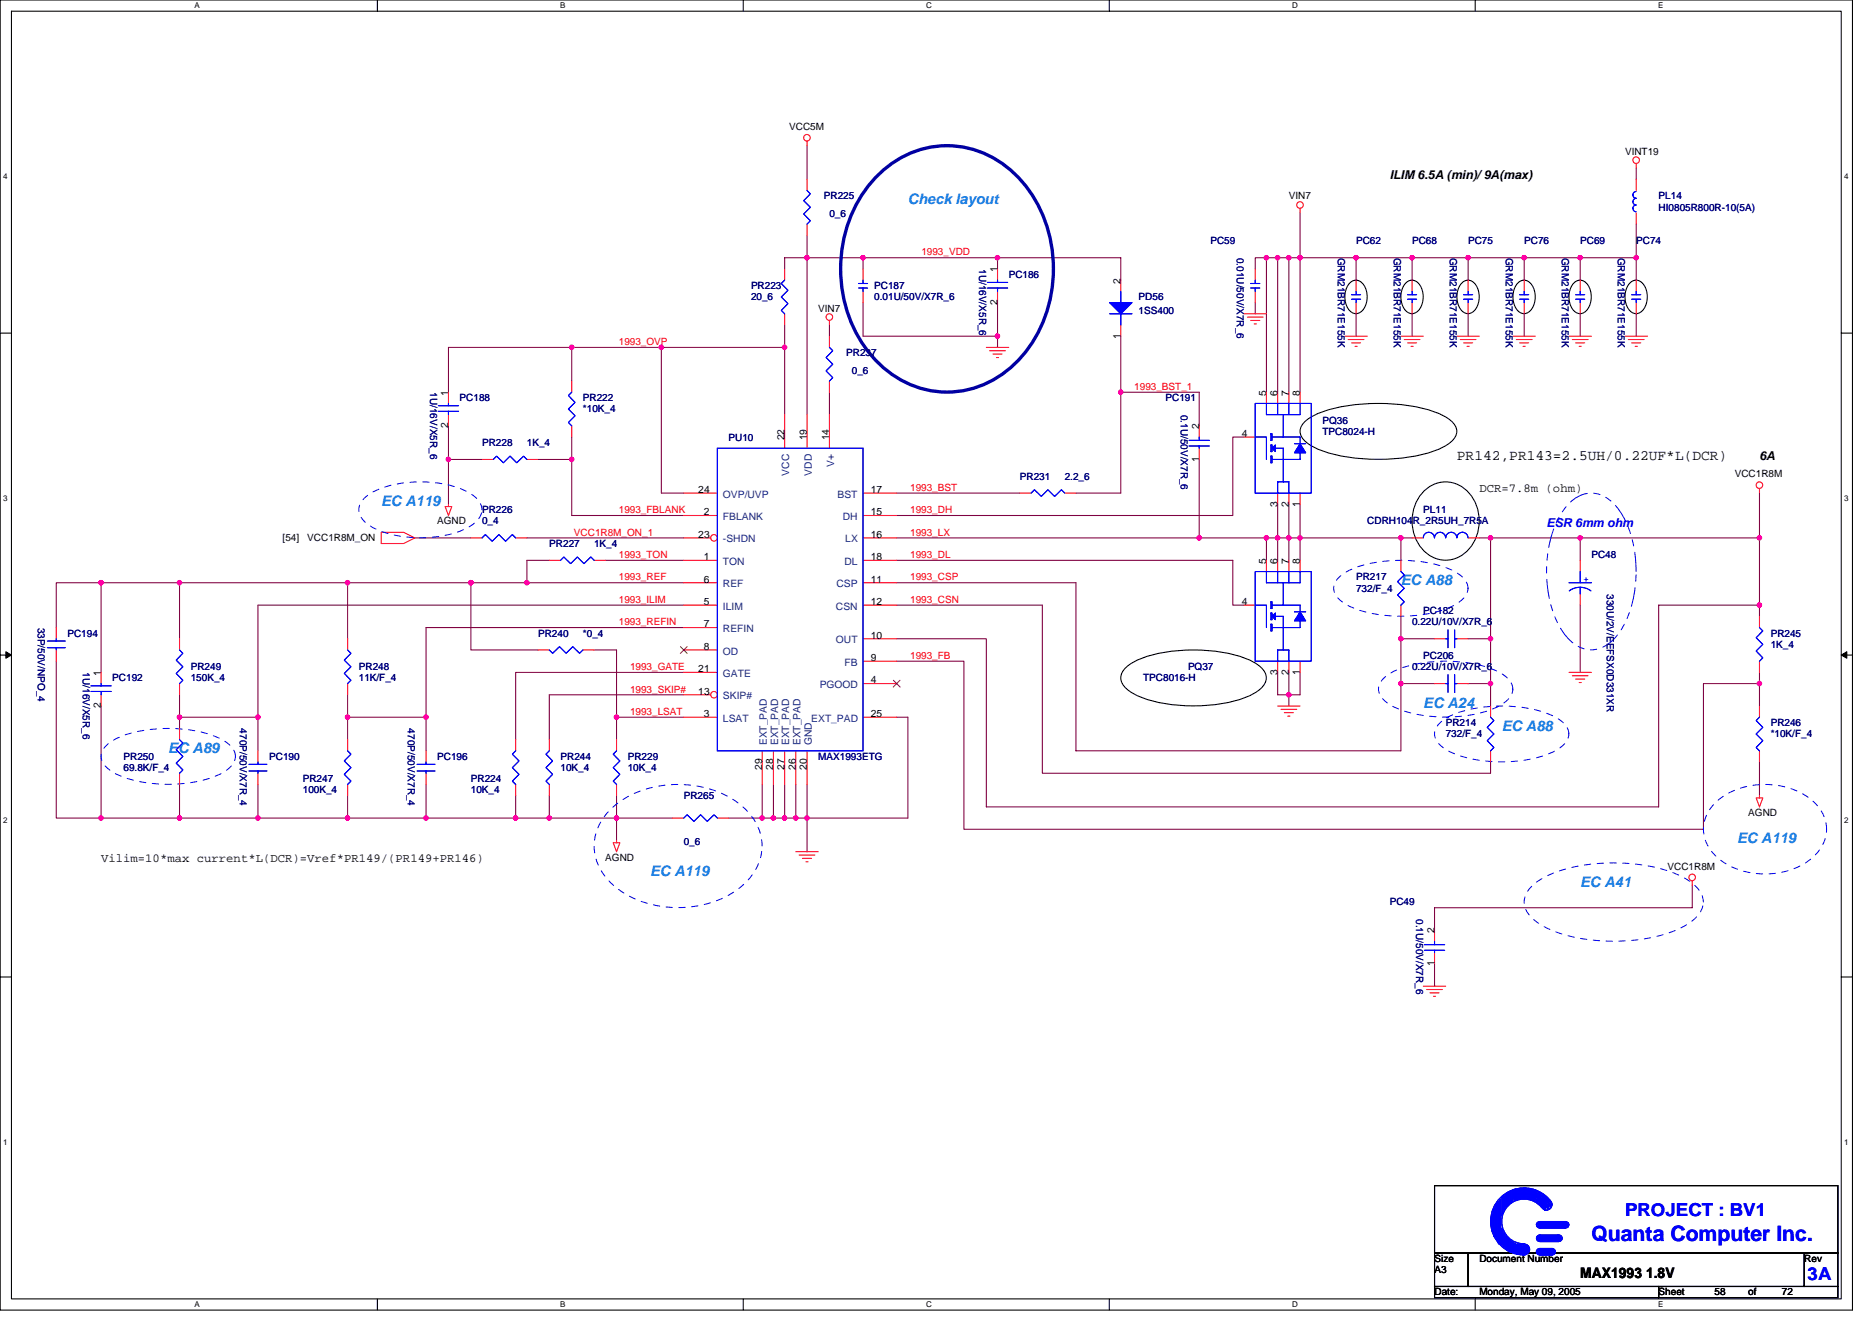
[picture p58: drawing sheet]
<svg xmlns="http://www.w3.org/2000/svg" width="297mm" height="210mm" viewBox="0 0 297 210" stroke-linecap="round" stroke-linejoin="round" font-family="sans-serif">
<defs><g id="words">
<text font-size="3.4" fill="#00f" x="252.5" y="196.9">Quanta Computer Inc.</text>
<g font-size="2.8" fill="#00f">
<text x="257.8" y="192.9">PROJECT : BV1</text>
<text x="286.8" y="203">3A</text>
</g>
<g font-size="2.3" fill="#0080ff">
<text x="144.1" y="32.3">Check layout</text>
<text x="60.5" y="80.3">EC A119</text>
<text x="222.3" y="92.8">EC A88</text>
<text x="225.8" y="112.4">EC A24</text>
<text x="26.7" y="119.5">EC A89</text>
<text x="238.3" y="115.9">EC A88</text>
<text x="275.6" y="133.7">EC A119</text>
<text x="103.2" y="139">EC A119</text>
<text x="250.7" y="140.8">EC A41</text>
</g>
<g font-size="2.3">
<text x="231.2" y="73">PR142,PR143=2.5UH/0.22UF*L(DCR)</text>
<text x="250.7" y="202.7">MAX1993 1.8V</text>
</g>
<g font-size="1.9">
<text x="220.5" y="28.5">ILIM 6.5A (min)/ 9A(max)</text>
<text x="279.2" y="72.9">6A</text>
<text x="234.7" y="78">DCR=7.8m (ohm)</text>
<text x="16" y="136.7">Vilim=10*max current*L(DCR)=Vref*PR149/(PR149+PR146)</text>
</g>
<text font-size="1.9" fill="#00f" x="245.4" y="83.6">ESR 6mm ohm</text>
<g font-size="1.6">
<text x="125.2" y="20.6">VCC5M</text>
<text x="257.8" y="24.5">VINT19</text>
<text x="204.5" y="31.6">VIN7</text>
<text x="158.3" y="43.2" transform="rotate(-90 158.3 43.2)">1</text>
<text x="177.8" y="45" transform="rotate(-90 177.8 45)">2</text>
<text x="129.8" y="49.4">VIN7</text>
<text x="158.3" y="48.4" transform="rotate(-90 158.3 48.4)">2</text>
<text x="177.8" y="53.7" transform="rotate(-90 177.8 53.7)">1</text>
<text x="71.1" y="62.8" transform="rotate(-90 71.1 62.8)">1</text>
<text x="200.9" y="62.8" transform="rotate(-90 200.9 62.8)">5</text>
<text x="202.7" y="62.8" transform="rotate(-90 202.7 62.8)">6</text>
<text x="204.5" y="62.8" transform="rotate(-90 204.5 62.8)">7</text>
<text x="206.3" y="62.8" transform="rotate(-90 206.3 62.8)">8</text>
<text x="71.1" y="67.9" transform="rotate(-90 71.1 67.9)">2</text>
<text x="124.5" y="69.9" transform="rotate(-90 124.5 69.9)">22</text>
<text x="128" y="69.9" transform="rotate(-90 128 69.9)">19</text>
<text x="131.6" y="69.9" transform="rotate(-90 131.6 69.9)">14</text>
<text x="190.3" y="68.1" transform="rotate(-90 190.3 68.1)">2</text>
<text x="197" y="69.3">4</text>
<text x="190.3" y="73.3" transform="rotate(-90 190.3 73.3)">1</text>
<text x="275.3" y="75.7">VCC1R8M</text>
<text x="69.4" y="83.2">AGND</text>
<text x="110.8" y="78.2">24</text>
<text x="111.7" y="81.8">2</text>
<text x="138.2" y="81.8">15</text>
<text x="138.2" y="78.2">17</text>
<text x="202.7" y="80.4" transform="rotate(-90 202.7 80.4)">3</text>
<text x="204.5" y="80.4" transform="rotate(-90 204.5 80.4)">2</text>
<text x="206.3" y="80.4" transform="rotate(-90 206.3 80.4)">1</text>
<text x="44.8" y="85.9">[54]</text>
<text x="48.8" y="85.9">VCC1R8M_ON</text>
<text x="110.8" y="85.3">23</text>
<text x="111.7" y="88.9">1</text>
<text x="138.2" y="88.9">18</text>
<text x="138.2" y="85.3">16</text>
<text x="200.9" y="89.4" transform="rotate(-90 200.9 89.4)">5</text>
<text x="202.7" y="89.4" transform="rotate(-90 202.7 89.4)">6</text>
<text x="204.5" y="89.4" transform="rotate(-90 204.5 89.4)">7</text>
<text x="206.3" y="89.4" transform="rotate(-90 206.3 89.4)">8</text>
<text x="111.7" y="92.4">6</text>
<text x="111.7" y="96">5</text>
<text x="138.2" y="92.4">11</text>
<text x="138.2" y="96">12</text>
<text x="197" y="96">4</text>
<text x="111.7" y="99.5">7</text>
<text x="138.2" y="101.3">10</text>
<text x="16" y="107.2" transform="rotate(-90 16 107.2)">1</text>
<text x="110.8" y="106.7">21</text>
<text x="111.7" y="103.1">8</text>
<text x="138.2" y="104.9">9</text>
<text x="202.7" y="107.1" transform="rotate(-90 202.7 107.1)">3</text>
<text x="204.5" y="107.1" transform="rotate(-90 204.5 107.1)">2</text>
<text x="206.3" y="107.1" transform="rotate(-90 206.3 107.1)">1</text>
<text x="16" y="112.4" transform="rotate(-90 16 112.4)">2</text>
<text x="110.8" y="110.2">13</text>
<text x="111.7" y="113.8">3</text>
<text x="138.2" y="108.4">4</text>
<text x="138.2" y="113.8">25</text>
<text x="120.9" y="122.2" transform="rotate(-90 120.9 122.2)">29</text>
<text x="122.7" y="122.2" transform="rotate(-90 122.7 122.2)">28</text>
<text x="124.5" y="122.2" transform="rotate(-90 124.5 122.2)">27</text>
<text x="126.3" y="122.2" transform="rotate(-90 126.3 122.2)">26</text>
<text x="128" y="122.2" transform="rotate(-90 128 122.2)">20</text>
<text x="277.4" y="129.4">AGND</text>
<text x="96.1" y="136.5">AGND</text>
<text x="264.6" y="138">VCC1R8M</text>
<text x="227.6" y="148.1" transform="rotate(-90 227.6 148.1)">2</text>
<text x="227.6" y="153.3" transform="rotate(-90 227.6 153.3)">1</text>
<text x="227.6" y="200.2">Size</text>
<text x="227.6" y="202">A3</text>
<text x="234.7" y="200.2">Document Number</text>
<text x="286.3" y="200.2">Rev</text>
<text x="227.6" y="205.5">Date:</text>
<text x="234.7" y="205.5">Monday, May 09, 2005</text>
<text x="263.2" y="205.5">Sheet</text>
<text x="272.1" y="205.5">58</text>
<text x="277.4" y="205.5">of</text>
<text x="282.7" y="205.5">72</text>
</g>
<g font-size="1.6" fill="#000080">
<text x="130.7" y="31.6">PR225</text>
<text x="131.6" y="34.5">0_6</text>
<text x="263.2" y="31.6">PL14</text>
<text x="263.2" y="33.4">HI0805R800R-10(5A)</text>
<text x="192.1" y="38.8">PC59</text>
<text x="196.3" y="40.9" transform="rotate(90 196.3 40.9)">0.01U/50V/X7R_6</text>
<text x="212.3" y="40.9" transform="rotate(90 212.3 40.9)">GRM21BR71E155K</text>
<text x="215.2" y="38.8">PC62</text>
<text x="221.2" y="40.9" transform="rotate(90 221.2 40.9)">GRM21BR71E155K</text>
<text x="224.1" y="38.8">PC68</text>
<text x="230.1" y="40.9" transform="rotate(90 230.1 40.9)">GRM21BR71E155K</text>
<text x="233" y="38.8">PC75</text>
<text x="238.9" y="40.9" transform="rotate(90 238.9 40.9)">GRM21BR71E155K</text>
<text x="241.8" y="38.8">PC76</text>
<text x="247.8" y="40.9" transform="rotate(90 247.8 40.9)">GRM21BR71E155K</text>
<text x="250.7" y="38.8">PC69</text>
<text x="256.7" y="40.9" transform="rotate(90 256.7 40.9)">GRM21BR71E155K</text>
<text x="259.6" y="38.8">PC74</text>
<text x="119.2" y="45.9">PR223</text>
<text x="119.2" y="47.6">20_6</text>
<text x="138.7" y="45.9">PC187</text>
<text x="138.7" y="47.6">0.01U/50V/X7R_6</text>
<text x="155.4" y="42.7" transform="rotate(90 155.4 42.7)">1U/16V/X5R_6</text>
<text x="160.1" y="44.1">PC186</text>
<text x="180.7" y="47.6">PD56</text>
<text x="180.7" y="49.8">1SS400</text>
<text x="134.3" y="56.5">PR237</text>
<text x="135.2" y="59.4">0_6</text>
<text x="68.3" y="62.2" transform="rotate(90 68.3 62.2)">1U/16V/X5R_6</text>
<text x="72.9" y="63.6">PC188</text>
<text x="92.5" y="63.6">PR222</text>
<text x="92.5" y="65.4">*10K_4</text>
<text x="185" y="63.6">PC191</text>
<text x="187.4" y="65.8" transform="rotate(90 187.4 65.8)">0.1U/50V/X7R_6</text>
<text x="76.5" y="70.8">PR228</text>
<text x="83.6" y="70.8">1K_4</text>
<text x="115.6" y="70">PU10</text>
<text x="209.8" y="67.2">PQ36</text>
<text x="209.8" y="69">TPC8024-H</text>
<text x="161.8" y="76.1">PR231</text>
<text x="168.9" y="76.1">2.2_6</text>
<text x="76.5" y="81.4">PR226</text>
<text x="76.5" y="83.2">0_4</text>
<text x="217" y="83.2">CDRH104R_2R5UH_7R5A</text>
<text x="225.8" y="81.4">PL11</text>
<text x="87.2" y="86.8">PR227</text>
<text x="94.3" y="86.8">1K_4</text>
<text x="252.5" y="88.5">PC48</text>
<text x="215.2" y="92.1">PR217</text>
<text x="215.2" y="93.9">732/F_4</text>
<text x="254.9" y="94.2" transform="rotate(90 254.9 94.2)">330U/2V/EEFSX0D331XR</text>
<text x="6" y="99.6" transform="rotate(90 6 99.6)">33P/50V/NPO_4</text>
<text x="10.7" y="101">PC194</text>
<text x="85.4" y="101">PR240</text>
<text x="92.5" y="101">*0_4</text>
<text x="224.1" y="99.2">0.22U/10V/X7R_6</text>
<text x="225.8" y="97.4">PC182</text>
<text x="281" y="101">PR245</text>
<text x="13.1" y="106.7" transform="rotate(90 13.1 106.7)">1U/16V/X5R_6</text>
<text x="30.3" y="106.3">PR249</text>
<text x="56.9" y="106.3">PR248</text>
<text x="188.5" y="106.3">PQ37</text>
<text x="224.1" y="106.3">0.22U/10V/X7R_6</text>
<text x="225.8" y="104.5">PC206</text>
<text x="281" y="102.8">1K_4</text>
<text x="17.8" y="108.1">PC192</text>
<text x="30.3" y="108.1">150K_4</text>
<text x="56.9" y="108.1">11K/F_4</text>
<text x="181.4" y="108.1">TPC8016-H</text>
<text x="38" y="115.6" transform="rotate(90 38 115.6)">470P/50V/X7R_4</text>
<text x="64.7" y="115.6" transform="rotate(90 64.7 115.6)">470P/50V/X7R_4</text>
<text x="229.4" y="115.2">PR214</text>
<text x="229.4" y="117">732/F_4</text>
<text x="281" y="115.2">PR246</text>
<text x="281" y="117">*10K/F_4</text>
<text x="19.6" y="120.5">PR250</text>
<text x="19.6" y="122.3">69.8K/F_4</text>
<text x="42.7" y="120.5">PC190</text>
<text x="48" y="124.1">PR247</text>
<text x="48" y="125.9">100K_4</text>
<text x="69.4" y="120.5">PC196</text>
<text x="74.7" y="124.1">PR224</text>
<text x="74.7" y="125.9">10K_4</text>
<text x="88.9" y="120.5">PR244</text>
<text x="88.9" y="122.3">10K_4</text>
<text x="99.6" y="120.5">PR229</text>
<text x="99.6" y="122.3">10K_4</text>
<text x="129.8" y="120.5">MAX1993ETG</text>
<text x="108.5" y="126.8">PR265</text>
<text x="108.5" y="134">0_6</text>
<text x="220.5" y="143.7">PC49</text>
<text x="224.7" y="145.8" transform="rotate(90 224.7 145.8)">0.1U/50V/X7R_6</text>
</g>
<g font-size="1.6" fill="#f00">
<text x="146.2" y="40.5">1993_VDD</text>
<text x="98.2" y="54.8">1993_OVP</text>
<text x="180" y="61.9">1993_BST_1</text>
<text x="144.4" y="77.9">1993_BST</text>
<text x="98.2" y="81.4">1993_FBLANK</text>
<text x="144.4" y="81.4">1993_DH</text>
<text x="91.1" y="85">VCC1R8M_ON_1</text>
<text x="98.2" y="88.5">1993_TON</text>
<text x="144.4" y="85">1993_LX</text>
<text x="144.4" y="88.5">1993_DL</text>
<text x="98.2" y="95.7">1993_ILIM</text>
<text x="98.2" y="92.1">1993_REF</text>
<text x="144.4" y="92.1">1993_CSP</text>
<text x="144.4" y="95.7">1993_CSN</text>
<text x="98.2" y="99.2">1993_REFIN</text>
<text x="100" y="106.3">1993_GATE</text>
<text x="144.4" y="104.5">1993_FB</text>
<text x="100" y="113.4">1993_LSAT</text>
<text x="100" y="109.9">1993_SKIP#</text>
</g>
<g font-size="1.6" fill="#004080">
<text x="125.2" y="75.5" transform="rotate(-90 125.2 75.5)">VCC</text>
<text x="128.8" y="75.5" transform="rotate(-90 128.8 75.5)">VDD</text>
<text x="132.4" y="74" transform="rotate(-90 132.4 74)">V+</text>
<text x="114.7" y="79">OVP/UVP</text>
<text x="114.7" y="82.5">FBLANK</text>
<text x="132.9" y="79">BST</text>
<text x="133.7" y="82.5">DH</text>
<text x="114.7" y="86.1">-SHDN</text>
<text x="114.7" y="89.6">TON</text>
<text x="134" y="89.6">DL</text>
<text x="134.1" y="86.1">LX</text>
<text x="114.7" y="93.2">REF</text>
<text x="132.7" y="93.2">CSP</text>
<text x="114.7" y="96.7">ILIM</text>
<text x="114.7" y="100.3">REFIN</text>
<text x="132.6" y="96.7">CSN</text>
<text x="114.7" y="103.8">OD</text>
<text x="114.7" y="107.4">GATE</text>
<text x="132.6" y="102.1">OUT</text>
<text x="134" y="105.6">FB</text>
<text x="114.7" y="111">SKIP#</text>
<text x="130.1" y="109.2">PGOOD</text>
<text x="114.7" y="114.5">LSAT</text>
<text x="121.7" y="118.2" transform="rotate(-90 121.7 118.2)">EXT_PAD</text>
<text x="123.5" y="118.2" transform="rotate(-90 123.5 118.2)">EXT_PAD</text>
<text x="125.2" y="118.2" transform="rotate(-90 125.2 118.2)">EXT_PAD</text>
<text x="127" y="118.2" transform="rotate(-90 127 118.2)">EXT_PAD</text>
<text x="128.7" y="114.5">EXT_PAD</text>
<text x="128.8" y="118.2" transform="rotate(-90 128.8 118.2)">GND</text>
</g>
<text font-size="1.6" fill="#00f" x="251.3" y="92.3">+</text>
<g font-size="1.3">
<text x="30.8" y="1.3">A</text>
<text x="88.9" y="1.3">B</text>
<text x="147" y="1.3">C</text>
<text x="205" y="1.3">D</text>
<text x="263.1" y="1.3">E</text>
<text x=".5" y="28.4">4</text>
<text x="292.6" y="28.4">4</text>
<text x=".5" y="79.5">3</text>
<text x="292.6" y="79.5">3</text>
<text x=".5" y="130.6">2</text>
<text x="292.6" y="130.6">2</text>
<text x=".5" y="181.7">1</text>
<text x="292.6" y="181.7">1</text>
<text x="30.8" y="207.4">A</text>
<text x="88.9" y="207.4">B</text>
<text x="147" y="207.4">C</text>
<text x="205" y="207.4">D</text>
<text x="263.1" y="207.4">E</text>
</g>
</g></defs>
<path d="M0 0h293.9v207.9h-293.9zM1.8 1.8h290.4v204.3h-290.4z" fill="none" stroke="#000" stroke-width=".17"/>
<g fill="#fff">
<path d="M30.8 .2h.9v1.4h-.9z"/>
<path d="M30.8 206.3h.9v1.4h-.9z"/>
</g>
<path d="M59.9 0v1.8M59.9 206.1v1.8" fill="none" stroke="#000" stroke-width=".17"/>
<g fill="#fff">
<path d="M88.9 .2h.8v1.4h-.8z"/>
<path d="M88.9 206.3h.8v1.4h-.8z"/>
</g>
<path d="M117.9 0v1.8M117.9 206.1v1.8" fill="none" stroke="#000" stroke-width=".17"/>
<g fill="#fff">
<path d="M147 .2h.9v1.4h-.9z"/>
<path d="M147 206.3h.9v1.4h-.9z"/>
</g>
<path d="M176 0v1.8M176 206.1v1.8" fill="none" stroke="#000" stroke-width=".17"/>
<g fill="#fff">
<path d="M205 .2h.9v1.4h-.9z"/>
<path d="M205 206.3h.9v1.4h-.9z"/>
</g>
<path d="M234.1 0v1.8M234.1 206.1v1.8" fill="none" stroke="#000" stroke-width=".17"/>
<g fill="#fff">
<path d="M263.1 .2h.8v1.4h-.8z"/>
<path d="M263.1 206.3h.8v1.4h-.8z"/>
<path d="M.5 27.3h.7v1.4h-.7z"/>
<path d="M292.6 27.3h.7v1.4h-.7z"/>
<path d="M.5 78.4h.7v1.4h-.7z"/>
<path d="M292.6 78.4h.7v1.4h-.7z"/>
</g>
<path d="M0 52.9h1.8M292.2 52.9h1.7" fill="none" stroke="#000" stroke-width=".17"/>
<g fill="#fff">
<path d="M.5 129.5h.7v1.4h-.7z"/>
<path d="M292.6 129.5h.7v1.4h-.7z"/>
</g>
<path d="M0 103.9h1.8M292.2 103.9h1.7" fill="none" stroke="#000" stroke-width=".17"/>
<path d="M.9 103.4l.9 .5-.9 .5zM292.2 103.9l.8-.5v1z" fill="#000" stroke="#000" stroke-width=".16"/>
<g fill="#fff">
<path d="M.5 180.5h.7v1.4h-.7z"/>
<path d="M292.6 180.5h.7v1.4h-.7z"/>
</g>
<g fill="none" stroke="#000" stroke-width=".17">
<path d="M214.3 44.8a1.5 1.5 0 0 1 2.4 1 3.2 3.2 0 0 1-1.1 3.9 1.54 1.54 0 0 1-2-1.3 3.5 3.5 0 0 1 .7-3.6zM223.2 44.8a1.5 1.5 0 0 1 2.4 1 3.2 3.2 0 0 1-1.1 3.9 1.54 1.54 0 0 1-2-1.3 3.5 3.5 0 0 1 .7-3.6zM232 44.8a1.5 1.5 0 0 1 2.5 1 3.2 3.2 0 0 1-1.1 3.9 1.54 1.54 0 0 1-2-1.3 3.5 3.5 0 0 1 .6-3.6zM240.9 44.8a1.5 1.5 0 0 1 2.5 1 3.2 3.2 0 0 1-1.1 3.9 1.54 1.54 0 0 1-2-1.3 3.5 3.5 0 0 1 .6-3.6zM249.8 44.8a1.5 1.5 0 0 1 2.4 1 3.2 3.2 0 0 1-1 3.9 1.54 1.54 0 0 1-2-1.3 3.5 3.5 0 0 1 .6-3.6zM258.7 44.8a1.5 1.5 0 0 1 2.4 1 3.2 3.2 0 0 1-1 3.9 1.54 1.54 0 0 1-2-1.3 3.5 3.5 0 0 1 .6-3.6zM207.3 66.7a14.1 14.1 0 0 1 6.6-2.3 29 29 0 0 1 14.7 1.3 4.5 4.5 0 0 1 2.4 2.1 2.05 2.05 0 0 1-.8 2.4 14.2 14.2 0 0 1-6.6 2.3 28.8 28.8 0 0 1-14.7-1.4 4.5 4.5 0 0 1-2.5-2.1 2.04 2.04 0 0 1 .9-2.3zM226.2 77.6a4.9 4.9 0 0 1 7.5 1.4 6.6 6.6 0 0 1-2.6 9.6 5.2 5.2 0 0 1-6.8-4 6.8 6.8 0 0 1 1.9-7zM178.7 105.8a12.6 12.6 0 0 1 6.2-2.3 25.1 25.1 0 0 1 13.6 1.3 3.7 3.7 0 0 1 2.4 2.7 2.88 2.88 0 0 1-1.5 2.3 19.6 19.6 0 0 1-10 2.2 19.6 19.6 0 0 1-10-2.2 2.61 2.61 0 0 1-1.5-2.9l.4-.5zM0 155h1.8M292.2 155h1.7M227.6 188.1h64v10.7h-64z"/>
<path d="M227.6 198.8h5.4v5.3h-5.4zM233 198.8h53.3v5.3h-53.3zM286.3 198.8h5.3v5.3h-5.3zM227.6 204.1h35.6v1.8h-35.6zM263.2 204.1h28.4v1.8h-28.4z"/>
</g>
<g fill="none" stroke="#800040" stroke-width=".17">
<path d="M128.1 37.3v3.6h8.8v1.8M128.1 23.1v5.3M206.3 33.8v28.4M259.6 26.7v1.7M259.6 35.6v8.8M90.7 55.1v5.4M104.9 55.1v23.1h3.6M124.5 42.7v-1.8h3.6v24.9M124.5 51.6v14.2M124.5 55.1h-53.3v7.1M131.6 51.6v1.7M136.9 40.9h40.9v3.5"/>
<path d="M136.9 48v5.3h21.4M158.3 40.9v1.8M158.3 48v7.1M177.8 53.3v24.9h-7.1M199.2 48v1.8M201 40.9h14.2v3.5M201 40.9h-1.8v1.8M201 40.9v21.3M202.7 40.9v21.3M204.5 40.9v21.3M215.2 40.9h8.9v3.5M215.2 49.8v3.5"/>
<path d="M224.1 40.9h8.9v3.5M224.1 49.8v3.5M233 40.9h8.8v3.5M233 49.8v3.5M241.8 40.9h8.9v3.5M241.8 49.8v3.5M250.7 40.9h8.9M250.7 49.8v3.5M259.6 49.8v3.5M71.2 67.6v12.4M71.2 72.9h5.3M90.7 69.3v3.6h-5.3"/>
<path d="M90.7 72.9v8.9h17.8M131.6 62.2v3.6M142.3 78.2h19.5M177.8 62.2h12.5v5.4M190.3 72.9v12.4M197.4 69.3h-1.8v12.5h-53.3M279.2 78.2v17.8M16 92.5h-7.1v7.1M28.5 92.5h-12.5v14.2M28.5 92.5v8.8M28.5 92.5h80M55.2 92.5v8.8"/>
<path d="M65.8 85.3h8.9M74.7 92.5v10.6h10.7M83.6 85.3h24.9M87.2 88.9h-3.6v3.6M96.1 88.9h12.4M108.5 96h-67.6v23.1M108.5 99.6h-40.9v19.5M142.3 96h23.1v26.7h71.1v-1.8M142.3 88.9h53.3v7.1h1.8M142.3 92.5h28.4v26.6h51.6v-10.6h5.3M201 85.3v3.6M202.7 80v5.3h-60.4"/>
<path d="M204.5 80v5.3h-1.8v3.6M206.3 80v8.9M222.3 85.3h-17.8v3.6M222.3 97.8v10.7M224.1 85.3h-1.8v3.6M234.7 85.3h44.5M236.5 85.3v23.2M250.7 85.3v3.6M250.7 96v10.7M279.2 97.8v-1.8h-16v32h-106.7v-26.7h-14.2M8.9 104.9v24.9h7.1M16 112v17.8h12.5"/>
<path d="M28.5 113.8h12.4M28.5 110.2v5.4M55.2 113.8h12.4M55.2 110.2v7.1M94.3 103.1h3.5v14.2M97.8 113.8h10.7M108.5 110.2h-21.3v7.1M108.5 106.7h-26.7v10.6M142.3 104.9h10.6v26.7h117.4v-23.1h8.9M142.3 113.8h1.8v16h-17.8v-5.3M202.7 106.7v3.5h3.6v-3.5M204.5 106.7v5.3"/>
<path d="M222.3 101.3h5.3M233 108.5h3.5v3.5M233 101.3h3.5M279.2 106.7v5.3M28.5 129.8h78.2M28.5 124.5v5.3M40.9 124.5v5.3M55.2 126.2v3.6M67.6 124.5v5.3M81.8 126.2v3.6M87.2 126.2v3.6M97.8 126.2v7.1"/>
<path d="M115.6 129.8h7.1M120.9 124.5v5.3M122.7 124.5v5.3h1.8M124.5 124.5v5.3h1.8M128.1 124.5v10.6M279.2 120.9v5.3M227.6 152.9v3.6M268.5 140.5v3.5h-40.9v3.6"/>
</g>
<g fill="#f0f" stroke="#f0f" stroke-width=".17">
<circle cx="128" cy="40.9" r=".35"/>
<circle cx="136.9" cy="40.9" r=".35"/>
<circle cx="158.3" cy="40.9" r=".35"/>
<circle cx="177.8" cy="62.2" r=".35"/>
<circle cx="190.3" cy="85.3" r=".35"/>
<circle cx="236.5" cy="85.3" r=".35"/>
<circle cx="279.2" cy="85.3" r=".35"/>
<circle cx="279.2" cy="96" r=".35"/>
<circle cx="279.2" cy="108.4" r=".35"/>
<circle cx="104.9" cy="55.1" r=".35"/>
<circle cx="90.7" cy="55.1" r=".35"/>
<circle cx="124.5" cy="55.1" r=".35"/>
<circle cx="90.7" cy="72.9" r=".35"/>
<circle cx="158.3" cy="53.3" r=".35"/>
<circle cx="128" cy="129.8" r=".35"/>
<circle cx="28.5" cy="113.8" r=".35"/>
<circle cx="74.7" cy="92.4" r=".35"/>
<circle cx="67.6" cy="129.8" r=".35"/>
<circle cx="81.8" cy="129.8" r=".35"/>
<circle cx="40.9" cy="113.8" r=".35"/>
<circle cx="71.1" cy="72.9" r=".35"/>
<circle cx="87.1" cy="129.8" r=".35"/>
<circle cx="97.8" cy="129.8" r=".35"/>
<circle cx="28.5" cy="129.8" r=".35"/>
<circle cx="83.6" cy="92.4" r=".35"/>
<circle cx="28.5" cy="92.4" r=".35"/>
<circle cx="55.1" cy="92.4" r=".35"/>
<circle cx="40.9" cy="129.8" r=".35"/>
<circle cx="55.1" cy="129.8" r=".35"/>
<circle cx="16" cy="92.4" r=".35"/>
<circle cx="16" cy="129.8" r=".35"/>
<circle cx="97.8" cy="113.8" r=".35"/>
<circle cx="222.3" cy="101.3" r=".35"/>
<circle cx="222.3" cy="108.4" r=".35"/>
<circle cx="259.6" cy="40.9" r=".35"/>
<circle cx="250.7" cy="40.9" r=".35"/>
<circle cx="200.9" cy="40.9" r=".35"/>
<circle cx="202.7" cy="40.9" r=".35"/>
<circle cx="204.5" cy="40.9" r=".35"/>
<circle cx="206.3" cy="40.9" r=".35"/>
<circle cx="206.3" cy="85.3" r=".35"/>
<circle cx="204.5" cy="85.3" r=".35"/>
<circle cx="200.9" cy="85.3" r=".35"/>
<circle cx="202.7" cy="85.3" r=".35"/>
<circle cx="222.3" cy="85.3" r=".35"/>
<circle cx="204.5" cy="110.2" r=".35"/>
<circle cx="250.7" cy="85.3" r=".35"/>
<circle cx="241.8" cy="40.9" r=".35"/>
<circle cx="232.9" cy="40.9" r=".35"/>
<circle cx="224.1" cy="40.9" r=".35"/>
<circle cx="215.2" cy="40.9" r=".35"/>
<circle cx="55.1" cy="113.8" r=".35"/>
<circle cx="67.6" cy="113.8" r=".35"/>
<circle cx="236.5" cy="101.3" r=".35"/>
<circle cx="236.5" cy="108.4" r=".35"/>
<circle cx="126.3" cy="129.8" r=".35"/>
<circle cx="124.5" cy="129.8" r=".35"/>
<circle cx="120.9" cy="129.8" r=".35"/>
<circle cx="122.7" cy="129.8" r=".35"/>
</g>
<g fill="none" stroke="#f00" stroke-width=".17">
<path d="M128.1 22.4v.7M128.1 28.4v1.8M128.1 35.6v1.7M206.3 33.1v.7M259.6 26v.7M131.6 50.8v.8M136.9 42.7v1.7M136.9 46.2v1.8M156.5 55.1h3.6M157 55.6h2.5M157.6 56.2h1.4M158.1 56.7h.4"/>
<path d="M197.4 49.8h3.6M197.9 50.3h2.5M198.5 50.8h1.4M199 51.4h.3M213.4 53.3h3.6M213.9 53.9h2.5M214.5 54.4h1.4M215 54.9h.3M215.2 44.4v1.8M215.2 48v1.8M222.3 53.3h3.5M222.8 53.9h2.5"/>
<path d="M223.3 54.4h1.5M223.9 54.9h.3M224.1 44.4v1.8M224.1 48v1.8M231.2 53.3h3.5M231.7 53.9h2.5M232.2 54.4h1.5M232.8 54.9h.3M240.1 53.3h3.5M240.6 53.9h2.5M241.1 54.4h1.5M241.7 54.9h.3"/>
<path d="M249 53.3h3.5M249.5 53.9h2.5M250 54.4h1.5M250.6 54.9h.3M257.8 53.3h3.6M258.4 53.9h2.5M258.9 54.4h1.4M259.5 54.9h.3M71.2 62.2v1.8M71.2 65.8v1.8M90.7 60.5v1.7M90.7 67.6v1.7"/>
<path d="M108.5 78.2h5.3M124.5 65.8v5.3M128.1 65.8v5.3M131.6 65.8v5.3M136.9 78.2h5.4M161.8 78.2h1.8M168.9 78.2h1.8M190.3 67.6v1.7M190.3 71.1v1.8M279.2 77.5v.7M60.5 84.5h3.5l1.8 .8-1.8 .9h-3.5zM70.6 80.4h1.1l-.5 1.4z"/>
<path d="M71.2 80v.4M74.7 85.3h1.8M81.8 85.3h1.8M108.5 81.8h5.3M136.9 85.3h5.4M136.9 81.8h5.4M136.9 88.9h5.4M136.9 92.5h5.4M136.9 96h5.4M222.3 88.9v1.8M222.3 96v1.8M28.5 101.3v1.8"/>
<path d="M28.5 108.5v1.7M28.5 115.6v1.7M128.1 119.1v5.4M136.9 101.3h5.4M136.9 104.9h5.4M136.9 108.5h5.4M136.9 113.8h5.4M202.7 112h3.6M203.3 112.5h2.5M203.8 113.1h1.4M204.3 113.6h.4M249 106.7h3.5"/>
<path d="M249.5 107.2h2.5M250 107.7h1.5M250.6 108.3h.3M28.5 122.7v1.8M97.3 133.7h1.1l-.6 1.4zM97.8 133.3v.4M106.7 129.8h1.8M113.8 129.8h1.8M126.3 135.1h3.5M126.8 135.7h2.5M127.3 136.2h1.5M127.9 136.7h.3"/>
<path d="M268.5 139.7v.8M278.7 126.6h1l-.5 1.4zM279.2 126.2v.4M225.8 156.5h3.6M226.4 157h2.5M226.9 157.5h1.4M227.5 158.1h.3M227.6 147.6v1.8M227.6 151.1v1.8"/>
<circle cx="128" cy="21.9" r=".52"/>
<circle cx="206.3" cy="32.5" r=".52"/>
<circle cx="259.6" cy="25.4" r=".52"/>
<circle cx="131.6" cy="50.3" r=".52"/>
<circle cx="279.2" cy="77" r=".52"/>
<circle cx="268.5" cy="139.2" r=".52"/>
</g>
<path d="M57.8 79a11.1 11.1 0 0 1 6.1-2.4 18.4 18.4 0 0 1 10.2 1.4 3.9 3.9 0 0 1 2.4 2.9 3.1 3.1 0 0 1-1.6 2.4 16.6 16.6 0 0 1-11 1.8 11.1 11.1 0 0 1-6.1-2.3 2.39 2.39 0 0 1 0-3.8zM212.5 91.6a11.1 11.1 0 0 1 5.6-2.4 21.6 21.6 0 0 1 12.6 1.4 3.6 3.6 0 0 1 2.2 2.7 2.9 2.9 0 0 1-1.4 2.3 17 17 0 0 1-9.2 2.2 16.9 16.9 0 0 1-9.2-2.2 2.66 2.66 0 0 1-1.4-2.9l.3-.6zM16.9 118.3a11.1 11.1 0 0 1 5.6-2.4 21.6 21.6 0 0 1 12.6 1.4 3.6 3.6 0 0 1 2.3 2.7 2.9 2.9 0 0 1-1.5 2.2 17 17 0 0 1-9.2 2.2 16.9 16.9 0 0 1-9.2-2.2 2.66 2.66 0 0 1-1.4-2.8l.3-.6zM219.6 107.6a11.1 11.1 0 0 1 5.6-2.4 21.6 21.6 0 0 1 12.6 1.4 3.6 3.6 0 0 1 2.2 2.7 2.9 2.9 0 0 1-1.4 2.3 17 17 0 0 1-9.2 2.2 16.9 16.9 0 0 1-9.2-2.2 2.66 2.66 0 0 1-1.4-2.9l.3-.6zM228.5 114.7a11.1 11.1 0 0 1 5.6-2.3 21.6 21.6 0 0 1 12.6 1.3 3.6 3.6 0 0 1 2.2 2.7 2.9 2.9 0 0 1-1.4 2.3 17 17 0 0 1-9.2 2.2 16.9 16.9 0 0 1-9.2-2.2 2.66 2.66 0 0 1-1.4-2.9l.3-.5zM97.2 128.1a16.4 16.4 0 0 1 14.9-3.1 12.2 12.2 0 0 1 8 5.9 7.7 7.7 0 0 1-2.1 9.4 16.7 16.7 0 0 1-17.6 2.2 10 10 0 0 1-6-7.1 8 8 0 0 1 2.8-7.3zM272.3 127.2a12.2 12.2 0 0 1 15.5 0 5.6 5.6 0 0 1 0 8.7 12.2 12.2 0 0 1-15.5 0 5.6 5.6 0 0 1 0-8.7zM242.8 140.9a12.8 12.8 0 0 1 6.6-3.3 29.7 29.7 0 0 1 16.1 .9 8.9 8.9 0 0 1 4.3 3.1 3.3 3.3 0 0 1-1.2 4.4 19.6 19.6 0 0 1-10.8 3.3 26.2 26.2 0 0 1-12.4-2.1 6.5 6.5 0 0 1-3.4-3.3 3.1 3.1 0 0 1 .8-3z" fill="none" stroke="#00f" stroke-width=".16" stroke-dasharray="1 1 1 1 1 1 1 1"/>
<path d="M138.9 28.2a15.2 15.2 0 0 1 22.8 0 21.7 21.7 0 0 1 0 28.9 15.2 15.2 0 0 1-22.8 0 21.7 21.7 0 0 1 0-28.9z" fill="none" stroke="#0000a0" stroke-width=".53"/>
<path d="M249.2 79.7a4.5 4.5 0 0 1 6.6 0 14.5 14.5 0 0 1 3.8 9.4 18.3 18.3 0 0 1-2.4 10.9 5.9 5.9 0 0 1-4.7 3.1 5.9 5.9 0 0 1-4.7-3.1 19.3 19.3 0 0 1 0-18.6z" fill="none" stroke="#00f" stroke-width=".16" stroke-dasharray="3 1 1 1 1 1"/>
<g fill="none" stroke="#00f" stroke-width=".17">
<path d="M128.1 30.2l.5 .6-1.1 1 1.1 1.1-1.1 1.1 1.1 1-.5 .6M136.2 45h1.5M136.2 45.7h1.5M136.9 44.4v.6M136.9 45.7v.5M214.5 47.5h1.4M214.5 46.8h1.4M215.2 46.2v.6M215.2 47.5v.5M223.3 47.5h1.5M223.3 46.8h1.5M224.1 46.2v.6"/>
<path d="M224.1 47.5v.5M69.6 65.3h3.2M69.6 64.4h3.2M71.2 64v.4M71.2 65.3v.5M90.7 62.2l-.5 .6 1 1-1 1.1 1 1.1-1 1 .5 .6M163.6 78.2l.5-.5 1.1 1.1 1.1-1.1 1 1.1 1.1-1.1 .5 .5M188.7 69.9h3.2M188.7 70.8h3.2M190.3 69.3v.6M190.3 70.8v.3M76.5 85.3l.5-.5 1.1 1.1 1.1-1.1 1 1.1 1.1-1.1 .5 .5"/>
<path d="M222.3 90.7l.5 .5-1 1.1 1 1-1 1.1 1 1.1-.5 .5M28.5 103.1l.5 .6-1 1 1 1.1-1 1 1 1.1-.5 .6M28.5 117.3l.5 .6-1 1.1 1 1-1 1.1 1 1.1-.5 .5M108.5 129.8l.5-.5 1.1 1 1.1-1 1 1 1.1-1 .5 .5M226 149.9h3.2M226 150.8h3.2M227.6 149.4v.5M227.6 150.8v.3"/>
</g>
<path d="M141.7 107.9l1.1 1.1M142.8 107.9l-1.1 1.1" fill="none" stroke="#804000" stroke-width=".16"/>
<circle cx="113.3" cy="85.3" r=".52" fill="#fff" stroke="#f00" stroke-width=".17"/>
<path d="M108.5 85.3h4.3M108.5 88.9h5.3M108.5 92.5h5.3M108.5 96h5.3M108.5 99.6h5.3M108.5 103.1h5.3M108.5 106.7h5.3" fill="none" stroke="#f00" stroke-width=".17"/>
<path d="M108 102.6l1 1.1M109 102.6l-1.1 1.1" fill="none" stroke="#804000" stroke-width=".16"/>
<circle cx="113.3" cy="110.2" r=".52" fill="#fff" stroke="#f00" stroke-width=".17"/>
<g fill="none" stroke="#f00" stroke-width=".17">
<path d="M259.6 28.4v1.8M259.6 33.8v1.8M124.5 42.7v1.7M124.5 49.8v1.8M131.6 53.3v1.8M158.3 42.7v1.7M158.3 46.2v1.8M177.8 44.4v1.8M177.8 51.6v1.7M199.2 42.7v1.7M199.2 46.2v1.8M233 44.4v1.8"/>
<path d="M233 48v1.8M241.8 44.4v1.8M241.8 48v1.8M250.7 44.4v1.8M250.7 48v1.8M259.6 44.4v1.8M259.6 48v1.8M76.5 72.9h1.8M83.6 72.9h1.8M131.6 60.5v1.7M197.4 69.3h1.8M201 62.2v1.8"/>
<path d="M202.7 62.2v1.8M202.7 78.2v1.8M204.5 62.2v1.8M204.5 78.2v1.8M206.3 62.2v1.8M206.3 78.2v1.8M8.9 99.6v1.7M87.2 88.9h1.7M94.3 88.9h1.8M197.4 96h1.8M201 88.9v1.8M202.7 88.9v1.8"/>
<path d="M204.5 88.9v1.8M206.3 88.9v1.8M224.1 85.3h1.7M233 85.3h1.7M250.7 88.9v1.8M250.7 94.2v1.8M279.2 97.8v1.8M8.9 103.1v1.8M16 106.7v1.8M16 110.2v1.8M40.9 119.1v1.8M55.2 101.3v1.8"/>
<path d="M55.2 108.5v1.7M55.2 117.3v1.8M67.6 119.1v1.8M81.8 117.3v1.8M85.4 103.1h1.8M87.2 117.3v1.8M92.5 103.1h1.8M97.8 117.3v1.8M108.5 110.2h4.3M108.5 113.8h5.3M120.9 119.1v5.4M122.7 119.1v5.4"/>
<path d="M124.5 119.1v5.4M126.3 119.1v5.4M202.7 104.9v1.8M204.5 104.9v1.8M206.3 104.9v1.8M227.6 108.5h1.8M227.6 101.3h1.8M231.2 108.5h1.8M231.2 101.3h1.8M236.5 112v1.8M236.5 119.1v1.8M279.2 104.9v1.8"/>
<path d="M279.2 112v1.8M279.2 119.1v1.8M40.9 122.7v1.8M55.2 124.5v1.7M67.6 122.7v1.8M81.8 124.5v1.7M87.2 124.5v1.7M97.8 124.5v1.7"/>
</g>
<g fill="none" stroke="#00f" stroke-width=".17">
<path d="M259.6 30.4a.54 .54 0 0 0-.5 .5 .54 .54 0 0 0 .5 .6 .53 .53 0 0 0-.5 .5 .53 .53 0 0 0 .5 .5 .53 .53 0 0 0-.5 .6 .53 .53 0 0 0 .5 .5M124.5 44.4l-.5 .6 1 1.1-1 1 1 1.1-1 1.1 .5 .5M131.6 55.1l.5 .5-1 1.1 1 1.1-1 1 1 1.1-.5 .6M156.7 45.7h3.2M156.7 44.8h3.2M158.3 44.4v.4M158.3 45.7v.5M176.1 49.8h3.5M177.8 46.2v1.8M177.8 49.8v1.8M198.5 45h1.4M198.5 45.7h1.4"/>
<path d="M199.2 44.4v.6M199.2 45.7v.5M232.2 47.5h1.5M232.2 46.8h1.5M233 46.2v.6M233 47.5v.5M241.1 47.5h1.5M241.1 46.8h1.5M241.8 46.2v.6M241.8 47.5v.5M250 47.5h1.5M250 46.8h1.5"/>
<path d="M250.7 46.2v.6M250.7 47.5v.5M258.9 47.5h1.4M258.9 46.8h1.4M259.6 46.2v.6M259.6 47.5v.5M78.3 72.9l.5-.5 1.1 1 1-1 1.1 1 1.1-1 .5 .5M113.8 71.1h23.1v48h-23.1zM199.2 69.3h1.8v3.6M199.2 64h8.9v14.2h-8.9zM201 64v1.8h5.3v-1.8M201.7 72.4h.1v1h-.1z"/>
<path d="M201.7 70.6h.1v1h-.1zM201.7 68.8h.1v1.1h-.1zM201.8 69.3h4.5v1.1M202.4 71.1h1.2v5.4M202.7 64v1.8M202.7 78.2v-1.7h1.8v1.7M203.6 65.8v3.5M204.5 64v1.8M205.4 70.4h1.8M206.3 71.8v1.1h-4.5M88.9 88.9l.6-.5 1 1 1.1-1 1.1 1 1-1 .6 .5M199.2 96h1.8v3.6"/>
<path d="M199.2 90.7h8.9v14.2h-8.9zM201 90.7v1.8h5.3v-1.8M201.7 99h.1v1.1h-.1zM201.7 97.3h.1v1h-.1zM201.7 95.5h.1v1h-.1zM201.8 96h4.5v1.1M202.4 97.8h1.2v5.3M202.7 90.7v1.8M203.6 92.5v3.5M204.5 90.7v1.8M205.4 97.1h1.8M206.3 98.5v1.1h-4.5"/>
<path d="M225.8 85.3a.88 .88 0 0 1 .9-.8 .88 .88 0 0 1 .9 .8 .89 .89 0 0 1 .9-.8 .89 .89 0 0 1 .9 .8M229.4 85.3a.88 .88 0 0 1 .9-.8 .88 .88 0 0 1 .9 .8M229.8 99.9v2.9M230.8 99.9v2.9M231.2 85.3a.88 .88 0 0 1 .9-.8 .88 .88 0 0 1 .8 .8M249 92.5h3.5M249 93.7a2.86 2.86 0 0 1 3.4 0M250.7 90.7v1.8M250.7 93.2v1M279.2 99.6l.5 .5-1 1.1 1 1-1 1.1 1 1.1-.5 .5M7.5 102.8h2.8M7.5 101.7h2.8"/>
<path d="M8.9 101.3v.4M8.9 102.8v.3M14.4 109.7h3.2M14.4 108.8h3.2M16 108.5v.3M16 109.7v.5M55.2 103.1l.5 .6-1.1 1 1.1 1.1-1.1 1 1.1 1.1-.5 .6M55.2 119.1l.5 .6-1.1 1 1.1 1.1-1.1 1.1 1.1 1-.5 .6M81.8 119.1l-.5 .6 1.1 1-1.1 1.1 1.1 1.1-1.1 1 .5 .6M87.2 119.1l-.6 .6 1.1 1-1.1 1.1 1.1 1.1-1.1 1 .6 .6M87.2 103.1l.5 .6 1.1-1.1 1 1.1 1.1-1.1 1.1 1.1 .5-.6M97.8 119.1l-.5 .6 1.1 1-1.1 1.1 1.1 1.1-1.1 1 .5 .6"/>
<path d="M202.7 104.9v-1.8h1.8v1.8M229.4 108.5h.4M229.4 101.3h.4M229.8 107v2.9M230.8 108.5h.4M230.8 107v2.9M230.8 101.3h.4M236.5 113.8l.5 .5-1 1.1 1 1.1-1 1 1 1.1-.5 .5M279.2 113.8l-.5 .5 1 1.1-1 1.1 1 1-1 1.1 .5 .5M39.5 122.3h2.9M39.5 121.3h2.9M40.9 120.9v.4"/>
<path d="M40.9 122.3v.4M66.2 122.3h2.8M66.2 121.3h2.8M67.6 120.9v.4M67.6 122.3v.4M236.7 192.6v2.5l.2 .5v-3.6l.1-.3v4.4l.2 .2v-5l.2-.3v5.6l.2 .2v-6l.2-.2v6.8M237.9 197.4v-7l.2-.2v7.3h.2v-2.6l.2 .3v2.5l.2 .2v-2.3l.1 .3v2.2l.2 .1v-2.1l.2 .2v2.1h.1v-1.9l.2 .1v2h.2v-1.8l.2 .2v1.6l.2 .2v-1.8l.1 .2v1.6h.2v-1.4M238.3 189.9v3l.2-.5v-2.5l.2-.2v2.3l.1-.1v-2.4l.2-.1v2.1l.2-.2v-2.1h.1v1.9l.2-.1v-1.8l.2-.2v1.8l.2-.2v-1.6l.2-.2v1.8M240.2 188.8l.2-.2v1.8l-.2-.2zM240.4 197.2v.2h.2v1.4h.2v-1.4h.2v1.6h-.4l.5-1.6v1.6l.2-.2v-1.4l.2 .3v1.3h.2v-1.5h.1v1.5h.2v-1.5h.2v1.5l.2-.2v-1.1l.2 .2v.7M240.4 190.1a3.9 3.9 0 0 1 4.9 1.9M240.4 189.9a4.1 4.1 0 0 1 4.9 1.8"/>
<path d="M240.4 189.8a4.3 4.3 0 0 1 5.2 2.1M240.4 189.6a4.5 4.5 0 0 1 5.4 2.3M240.4 189.4a4.6 4.6 0 0 1 5.4 2.1M240.4 189.2a4.8 4.8 0 0 1 5.6 2.3M240.5 190.3a3.7 3.7 0 0 1 4.6 1.7M240.6 189a5 5 0 0 1 5.5 2.3M240.6 188.8a5.2 5.2 0 0 1 5.6 2.3M240.6 188.8v1.4M244 194h4.8v.2h-5v.1h5.2l-.2 .2h-4.8l.2 .2h4.6M244 196.1h3.7v.2h-3.7l-.2 .2h4.1l-.2 .1h-3.9l.4 .2h3.3M244 198.2h2.7v.2h-2.9v.2h3l-.1 .2h-2.9l.4 .2h2.5M244.3 198.1h2"/>
<path d="M244.3 199.1h2M244.3 197h3.1M244.3 195.9h3.1M244.3 194.9h4.1M244.3 193.8h4.1M244.6 191.5a3.5 3.5 0 0 0-6 .8 3.5 3.5 0 0 0 3.2 5M246 190.5a5.3 5.3 0 0 0-9 1 5.3 5.3 0 0 0 4.8 7.6"/>
<circle cx="241.8" cy="198.2" r=".88"/>
<circle cx="244.3" cy="198.6" r=".52"/>
<circle cx="244.3" cy="194.3" r=".52"/>
<circle cx="244.3" cy="196.5" r=".52"/>
<circle cx="245.4" cy="191.1" r=".88"/>
<circle cx="246.3" cy="198.6" r=".52"/>
<circle cx="247.4" cy="196.5" r=".52"/>
<circle cx="248.4" cy="194.3" r=".52"/>
</g>
<g fill="#00f" stroke="#00f" stroke-width=".17">
<path d="M206.3 97.1l.9 1.4h-1.8z" fill-rule="evenodd"/>
<path d="M201.8 97.8l.6-.5v1z" fill-rule="evenodd"/>
<path d="M206.3 97.1l.9 1.4h-1.8z" fill-rule="evenodd"/>
<path d="M201.8 97.8l.6-.5v1z" fill-rule="evenodd"/>
<path d="M176.1 48h3.5l-1.8 1.8z" fill-rule="evenodd"/>
<path d="M176.1 48h3.5l-1.8 1.8z" fill-rule="evenodd"/>
<path d="M206.3 70.4l.9 1.4h-1.8z" fill-rule="evenodd"/>
<path d="M201.8 71.1l.6-.5v1z" fill-rule="evenodd"/>
<path d="M206.3 70.4l.9 1.4h-1.8z" fill-rule="evenodd"/>
<path d="M201.8 71.1l.6-.5v1z" fill-rule="evenodd"/>
</g>
<g fill="#f0f" stroke="#f0f" stroke-width=".17">
<circle cx="128" cy="40.9" r=".35"/>
<circle cx="136.9" cy="40.9" r=".35"/>
<circle cx="158.3" cy="40.9" r=".35"/>
<circle cx="177.8" cy="62.2" r=".35"/>
<circle cx="190.3" cy="85.3" r=".35"/>
<circle cx="236.5" cy="85.3" r=".35"/>
<circle cx="279.2" cy="85.3" r=".35"/>
<circle cx="279.2" cy="96" r=".35"/>
<circle cx="279.2" cy="108.4" r=".35"/>
<circle cx="104.9" cy="55.1" r=".35"/>
<circle cx="90.7" cy="55.1" r=".35"/>
<circle cx="124.5" cy="55.1" r=".35"/>
<circle cx="90.7" cy="72.9" r=".35"/>
<circle cx="158.3" cy="53.3" r=".35"/>
<circle cx="128" cy="129.8" r=".35"/>
<circle cx="28.5" cy="113.8" r=".35"/>
<circle cx="74.7" cy="92.4" r=".35"/>
<circle cx="67.6" cy="129.8" r=".35"/>
<circle cx="81.8" cy="129.8" r=".35"/>
<circle cx="40.9" cy="113.8" r=".35"/>
<circle cx="71.1" cy="72.9" r=".35"/>
<circle cx="87.1" cy="129.8" r=".35"/>
<circle cx="97.8" cy="129.8" r=".35"/>
<circle cx="28.5" cy="129.8" r=".35"/>
<circle cx="83.6" cy="92.4" r=".35"/>
<circle cx="28.5" cy="92.4" r=".35"/>
<circle cx="55.1" cy="92.4" r=".35"/>
<circle cx="40.9" cy="129.8" r=".35"/>
<circle cx="55.1" cy="129.8" r=".35"/>
<circle cx="16" cy="92.4" r=".35"/>
<circle cx="16" cy="129.8" r=".35"/>
<circle cx="97.8" cy="113.8" r=".35"/>
<circle cx="222.3" cy="101.3" r=".35"/>
<circle cx="222.3" cy="108.4" r=".35"/>
<circle cx="259.6" cy="40.9" r=".35"/>
<circle cx="250.7" cy="40.9" r=".35"/>
<circle cx="200.9" cy="40.9" r=".35"/>
<circle cx="202.7" cy="40.9" r=".35"/>
<circle cx="204.5" cy="40.9" r=".35"/>
<circle cx="206.3" cy="40.9" r=".35"/>
<circle cx="206.3" cy="85.3" r=".35"/>
<circle cx="204.5" cy="85.3" r=".35"/>
<circle cx="200.9" cy="85.3" r=".35"/>
<circle cx="202.7" cy="85.3" r=".35"/>
<circle cx="222.3" cy="85.3" r=".35"/>
<circle cx="204.5" cy="110.2" r=".35"/>
<circle cx="250.7" cy="85.3" r=".35"/>
<circle cx="241.8" cy="40.9" r=".35"/>
<circle cx="232.9" cy="40.9" r=".35"/>
<circle cx="224.1" cy="40.9" r=".35"/>
<circle cx="215.2" cy="40.9" r=".35"/>
<circle cx="55.1" cy="113.8" r=".35"/>
<circle cx="67.6" cy="113.8" r=".35"/>
<circle cx="236.5" cy="101.3" r=".35"/>
<circle cx="236.5" cy="108.4" r=".35"/>
<circle cx="126.3" cy="129.8" r=".35"/>
<circle cx="124.5" cy="129.8" r=".35"/>
<circle cx="120.9" cy="129.8" r=".35"/>
<circle cx="122.7" cy="129.8" r=".35"/>
</g>
<use href="#words"/>
</svg>
